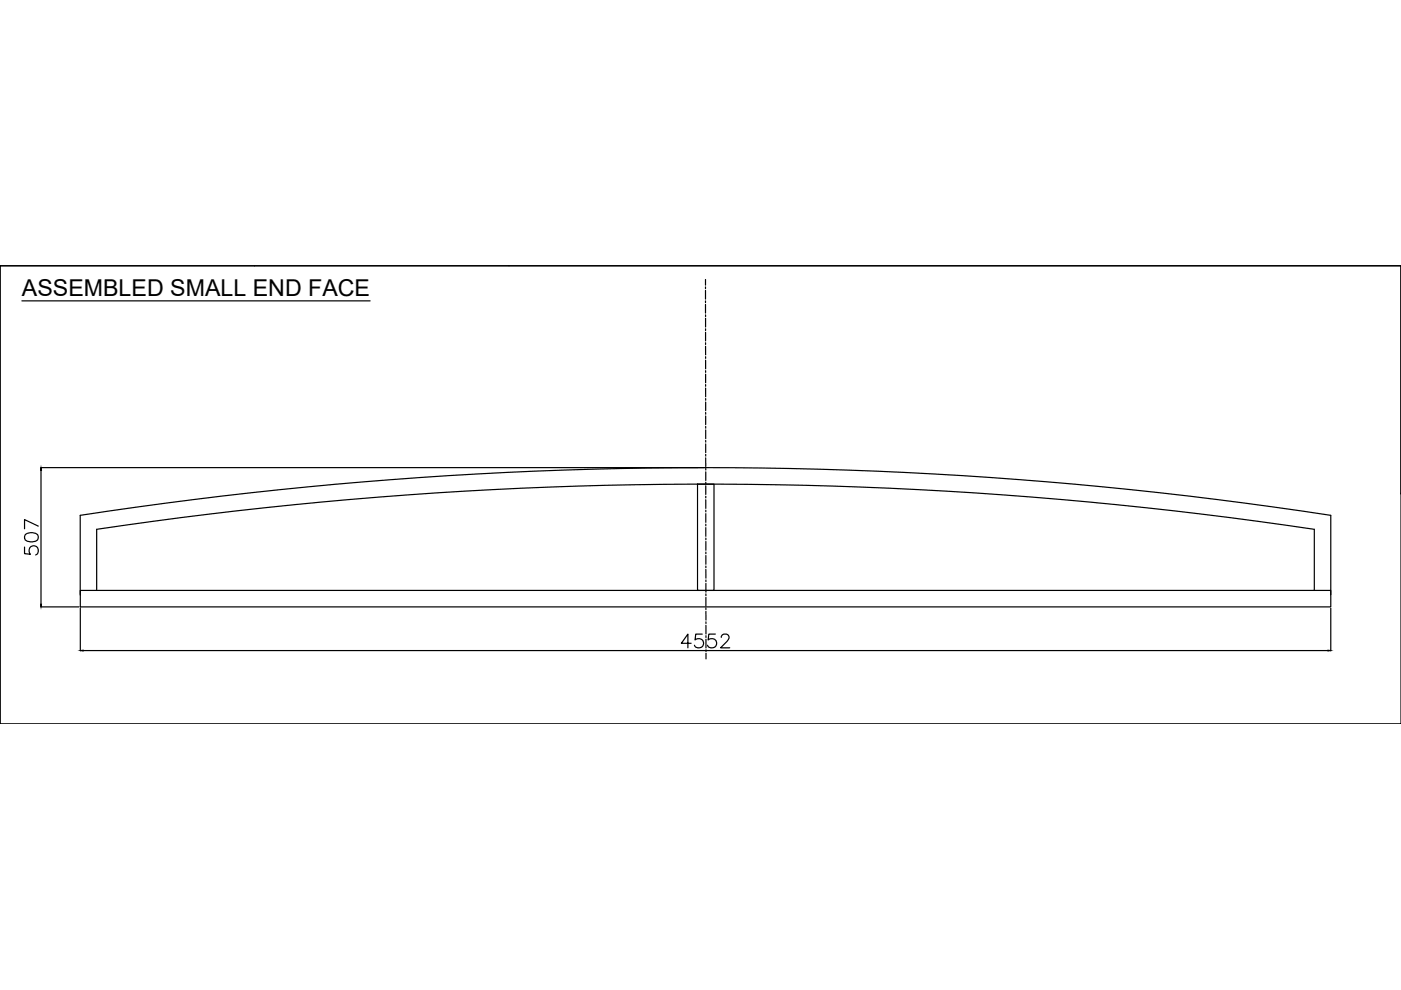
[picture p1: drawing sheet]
<svg xmlns="http://www.w3.org/2000/svg" width="297mm" height="210mm" viewBox="0 0 297 210" stroke-linecap="round" stroke-linejoin="round" font-family="sans-serif">
<defs><g id="words">
<text font-size="4.9" x="4.6" y="62.8">ASSEMBLED SMALL END FACE</text>
</g></defs>
<!-- layer: 0 -->
<g fill="none" stroke="#000" stroke-width=".25">
<path d="M.1 56.3h296.9v97.2h-296.9zM.1 56.3h53.9M54 56.3h.1M54 56.3h243M107.9 56.3h.1M297 56.3h.1M297 56.3v48.4M4.6 63.8h73.9M8.6 99.1h140.7M8.7 99.7v28.4M5.2 116v1.4l1.3 .1a1.03 1.03 0 0 1-.1-1.5 1.03 1.03 0 0 1 1.6 .2 1.03 1.03 0 0 1-.4 1.5M5.3 113.4a2.22 2.22 0 0 1 2.7 0 .95 .95 0 0 1-.4 1.3 2.43 2.43 0 0 1-2.3-.2l-.1-.5z"/>
<path d="M8.1 111.6l-2.9-1.4v1.9M147.9 102.6h3.5v22.6h-3.5zM297 104.7h.1M8.6 128.7h8.1M17 126.1v-16.8a873.6 873.6 0 0 1 265.1 0v16.8M17 125.2h265.1v3.5h-265.1zM17 129v9M17.6 137.9h264M20.5 125.2v-13a874.1 874.1 0 0 1 258.2 0v13M146.5 136.4h-2l1.3-2v3M148.9 134.4h-1.4l-.1 1.3a1.03 1.03 0 0 1 1.5 0 1.03 1.03 0 0 1-.2 1.5 1.03 1.03 0 0 1-1.5-.4M151.7 134.4h-1.4l-.2 1.3a1.03 1.03 0 0 1 1.6 0 1.03 1.03 0 0 1-.2 1.5 1.03 1.03 0 0 1-1.5-.4"/>
<path d="M152.9 135.1l.3-.5 .8-.2a.71 .71 0 0 1 .4 1.2l-1.6 1.8h1.9M282.1 129v9"/>
</g>
<!-- layer: OSY -->
<g fill="none" stroke="#000" stroke-width=".25">
<path d="M149.6 59.3v1.2M149.6 60.8v.4M149.6 61.6v1.8M149.6 63.8v.4M149.6 64.5v1.9M149.6 66.8v.3M149.6 67.5v1.8M149.6 69.7v.4M149.6 70.4v1.9M149.6 72.7v.3M149.6 73.4v1.9M149.6 75.6v.4"/>
<path d="M149.6 76.4v1.8M149.6 78.6v.4M149.6 79.3v1.9M149.6 82.3v1.8M149.6 81.5v.4M149.6 84.5v.4M149.6 85.2v1.9M149.6 87.5v.3M149.6 88.2v1.8M149.6 90.4v.4M149.6 91.2v1.8M149.6 93.4v.3"/>
<path d="M149.6 94.1v1.9M149.6 96.3v.4M149.6 97.1v1.8M149.6 99.3v.4M149.6 100v1.9M149.6 102.2v.4M149.6 103v1.8M149.6 105.2v.4M149.6 106v1.8M149.6 108.2v.3M149.6 108.9v1.9M149.6 111.1v.4"/>
<path d="M149.6 111.9v1.8M149.7 114.1v.4M149.7 114.8v1.9M149.7 117v.4M149.7 117.8v1.8M149.7 120.7v1.9M149.7 120v.4M149.7 123v.3M149.7 123.7v1.9M149.7 125.9v.4M149.7 126.7v1.8M149.7 128.9v.3"/>
<path d="M149.7 129.6v1.9M149.7 131.8v.4M149.7 132.6v1.8M149.7 134.8v.4M149.7 135.5v1.9M149.7 137.8v.3M149.7 138.5v1.2"/>
</g>
<!-- layer: 0 -->
<path d="M8.7 99.1l.1 .6h-.2zM8.6 128.1h.2l-.1 .6zM17 137.9l.6-.1v.2zM281.6 137.8l.5 .1-.5 .1z" fill="#000" stroke="#000" stroke-width=".21"/>
<use href="#words"/>
</svg>
